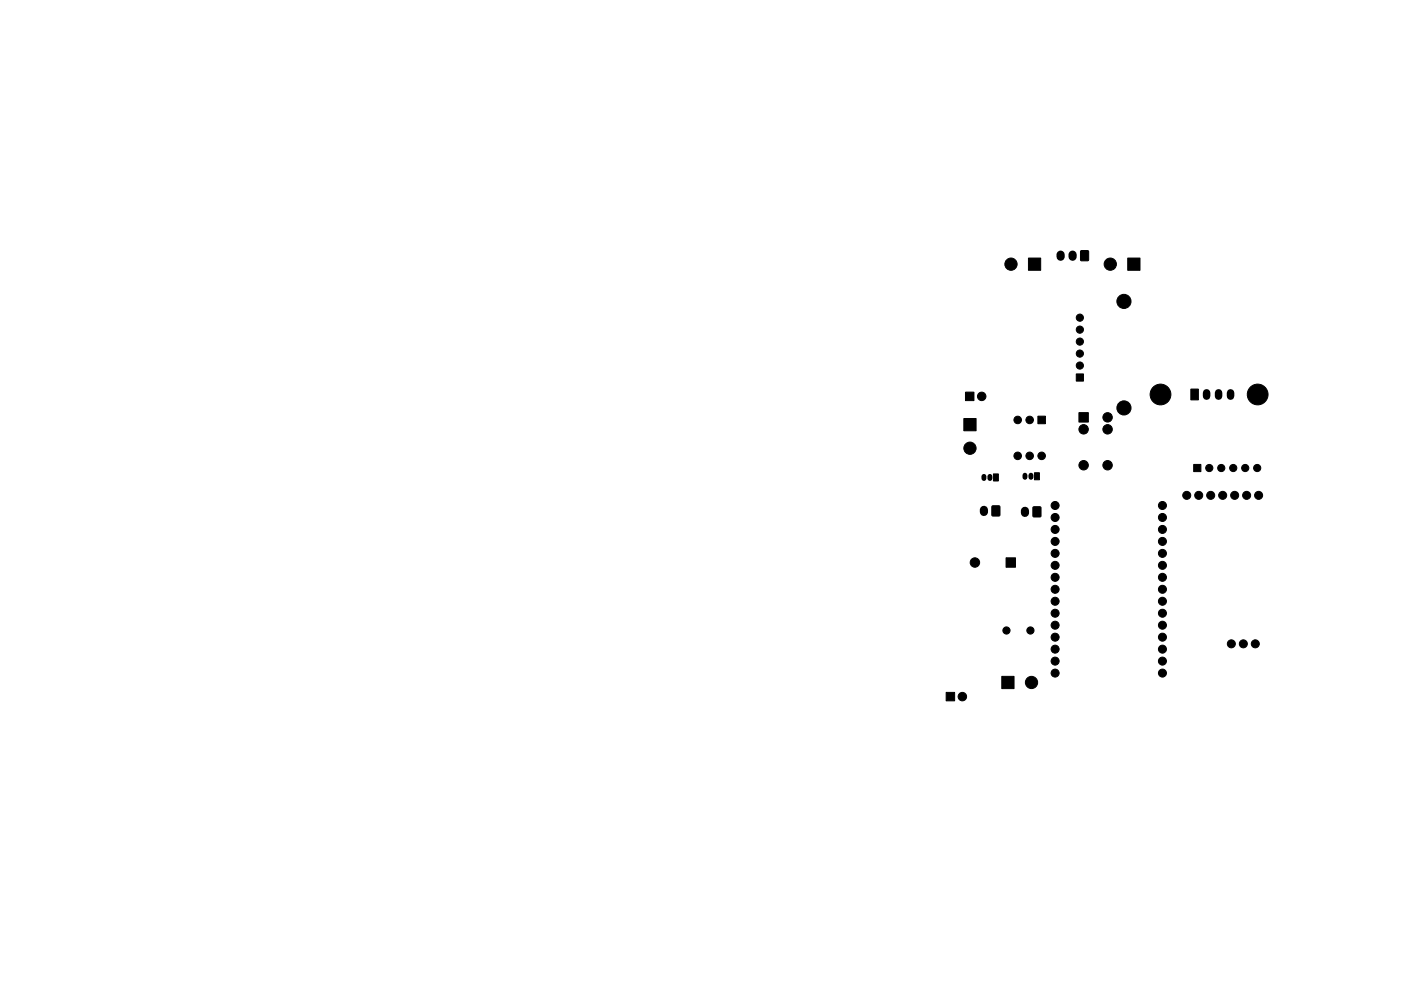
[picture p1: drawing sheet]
<svg xmlns="http://www.w3.org/2000/svg" width="297mm" height="210mm" viewBox="0 0 297 210" stroke-linecap="round" stroke-linejoin="round" font-family="sans-serif">
<g fill="#000" stroke="#000" stroke-width=".21">
<path d="M218.1 54.7h2.6v2.6h-2.6zM229.2 53.2h1.6l-.1 2.1h-1.6zM239.1 54.7h2.6v2.6h-2.6zM228.2 79.3h1.5v1.6h-1.5zM204.4 88.8h2.6v2.6h-2.6zM204.7 83.2h1.8v1.8h-1.8zM220.1 88.3h1.6v1.6h-1.6zM228.8 87.5h2v2h-2zM252.5 82.5h1.6v2.3h-1.6zM210.6 100.5h1.1v1.5h-1.1zM210.4 107.4h1.6l-.1 2h-1.6zM213.3 118.3h2v2h-2z"/>
<path d="M219.3 100.3h1.1v1.5h-1.1zM219.1 107.6h1.6l-.1 2h-1.6zM253.1 98.5h1.5v1.6h-1.5zM200.6 146.9h1.8v1.8h-1.8zM212.4 143.5h2.6v2.6h-2.6z"/>
<circle cx="214.4" cy="56" r="1.3"/>
<circle cx="235.4" cy="56" r="1.3"/>
<circle cx="228.9" cy="77.6" r=".76"/>
<circle cx="228.9" cy="75" r=".76"/>
<circle cx="228.9" cy="69.9" r=".76"/>
<circle cx="228.9" cy="72.5" r=".76"/>
<circle cx="228.9" cy="67.4" r=".76"/>
<circle cx="238.3" cy="63.9" r="1.5"/>
<circle cx="205.7" cy="95.1" r="1.3"/>
<circle cx="208.1" cy="84.1" r=".9"/>
<circle cx="215.8" cy="96.7" r=".8"/>
<circle cx="215.8" cy="89.1" r=".8"/>
<circle cx="218.3" cy="89.1" r=".8"/>
<circle cx="218.3" cy="96.7" r=".8"/>
<circle cx="220.8" cy="96.7" r=".8"/>
<circle cx="229.8" cy="98.7" r="1"/>
<circle cx="229.8" cy="91.1" r="1"/>
<circle cx="234.8" cy="91.1" r="1"/>
<circle cx="234.8" cy="88.5" r="1"/>
<circle cx="234.8" cy="98.7" r="1"/>
<circle cx="238.3" cy="86.5" r="1.5"/>
<circle cx="246" cy="83.7" r="2.2"/>
<circle cx="256.4" cy="99.3" r=".76"/>
<circle cx="258.9" cy="99.3" r=".76"/>
<circle cx="261.5" cy="99.3" r=".76"/>
<circle cx="264" cy="99.3" r=".76"/>
<circle cx="266.5" cy="99.3" r=".76"/>
<circle cx="266.6" cy="83.7" r="2.2"/>
<circle cx="206.7" cy="119.3" r="1"/>
<circle cx="223.7" cy="114.9" r=".85"/>
<circle cx="223.7" cy="119.9" r=".85"/>
<circle cx="223.7" cy="117.4" r=".85"/>
<circle cx="223.7" cy="107.2" r=".85"/>
<circle cx="223.7" cy="112.3" r=".85"/>
<circle cx="223.7" cy="109.8" r=".85"/>
<circle cx="246.5" cy="109.8" r=".85"/>
<circle cx="246.5" cy="107.2" r=".85"/>
<circle cx="246.5" cy="112.3" r=".85"/>
<circle cx="246.5" cy="117.4" r=".85"/>
<circle cx="246.5" cy="114.9" r=".85"/>
<circle cx="246.5" cy="119.9" r=".85"/>
<circle cx="251.6" cy="105.1" r=".85"/>
<circle cx="254.2" cy="105.1" r=".85"/>
<circle cx="256.7" cy="105.1" r=".85"/>
<circle cx="259.2" cy="105.1" r=".85"/>
<circle cx="261.8" cy="105.1" r=".85"/>
<circle cx="264.3" cy="105.1" r=".85"/>
<circle cx="266.8" cy="105.1" r=".85"/>
<circle cx="213.4" cy="133.8" r=".76"/>
<circle cx="218.5" cy="133.8" r=".76"/>
<circle cx="223.7" cy="137.7" r=".85"/>
<circle cx="223.7" cy="130.1" r=".85"/>
<circle cx="223.7" cy="135.2" r=".85"/>
<circle cx="223.7" cy="132.6" r=".85"/>
<circle cx="223.7" cy="127.6" r=".85"/>
<circle cx="223.7" cy="125" r=".85"/>
<circle cx="223.7" cy="122.5" r=".85"/>
<circle cx="246.5" cy="127.6" r=".85"/>
<circle cx="246.5" cy="132.6" r=".85"/>
<circle cx="246.5" cy="137.7" r=".85"/>
<circle cx="246.5" cy="135.2" r=".85"/>
<circle cx="246.5" cy="130.1" r=".85"/>
<circle cx="246.5" cy="125" r=".85"/>
<circle cx="246.5" cy="122.5" r=".85"/>
<circle cx="261.1" cy="136.6" r=".85"/>
<circle cx="263.6" cy="136.6" r=".85"/>
<circle cx="266.2" cy="136.6" r=".85"/>
<circle cx="204" cy="147.8" r=".9"/>
<circle cx="218.7" cy="144.8" r="1.3"/>
<circle cx="223.7" cy="142.8" r=".85"/>
<circle cx="223.7" cy="140.3" r=".85"/>
<circle cx="246.5" cy="142.8" r=".85"/>
<circle cx="246.5" cy="140.3" r=".85"/>
</g>
<path d="M255.8 83.3v.7M258.4 83.3v.7M260.9 83.3v.7" fill="none" stroke="#000" stroke-width="1.6"/>
<path d="M224.9 54v.5M227.4 54v.5M208.6 108.2v.4M217.3 108.4v.4" fill="none" stroke="#000" stroke-width="1.7"/>
<path d="M208.6 101.1v.4M209.9 101.1v.4M217.3 100.8v.5M218.6 100.8v.5" fill="none" stroke="#000" stroke-width="1.1"/>
</svg>
